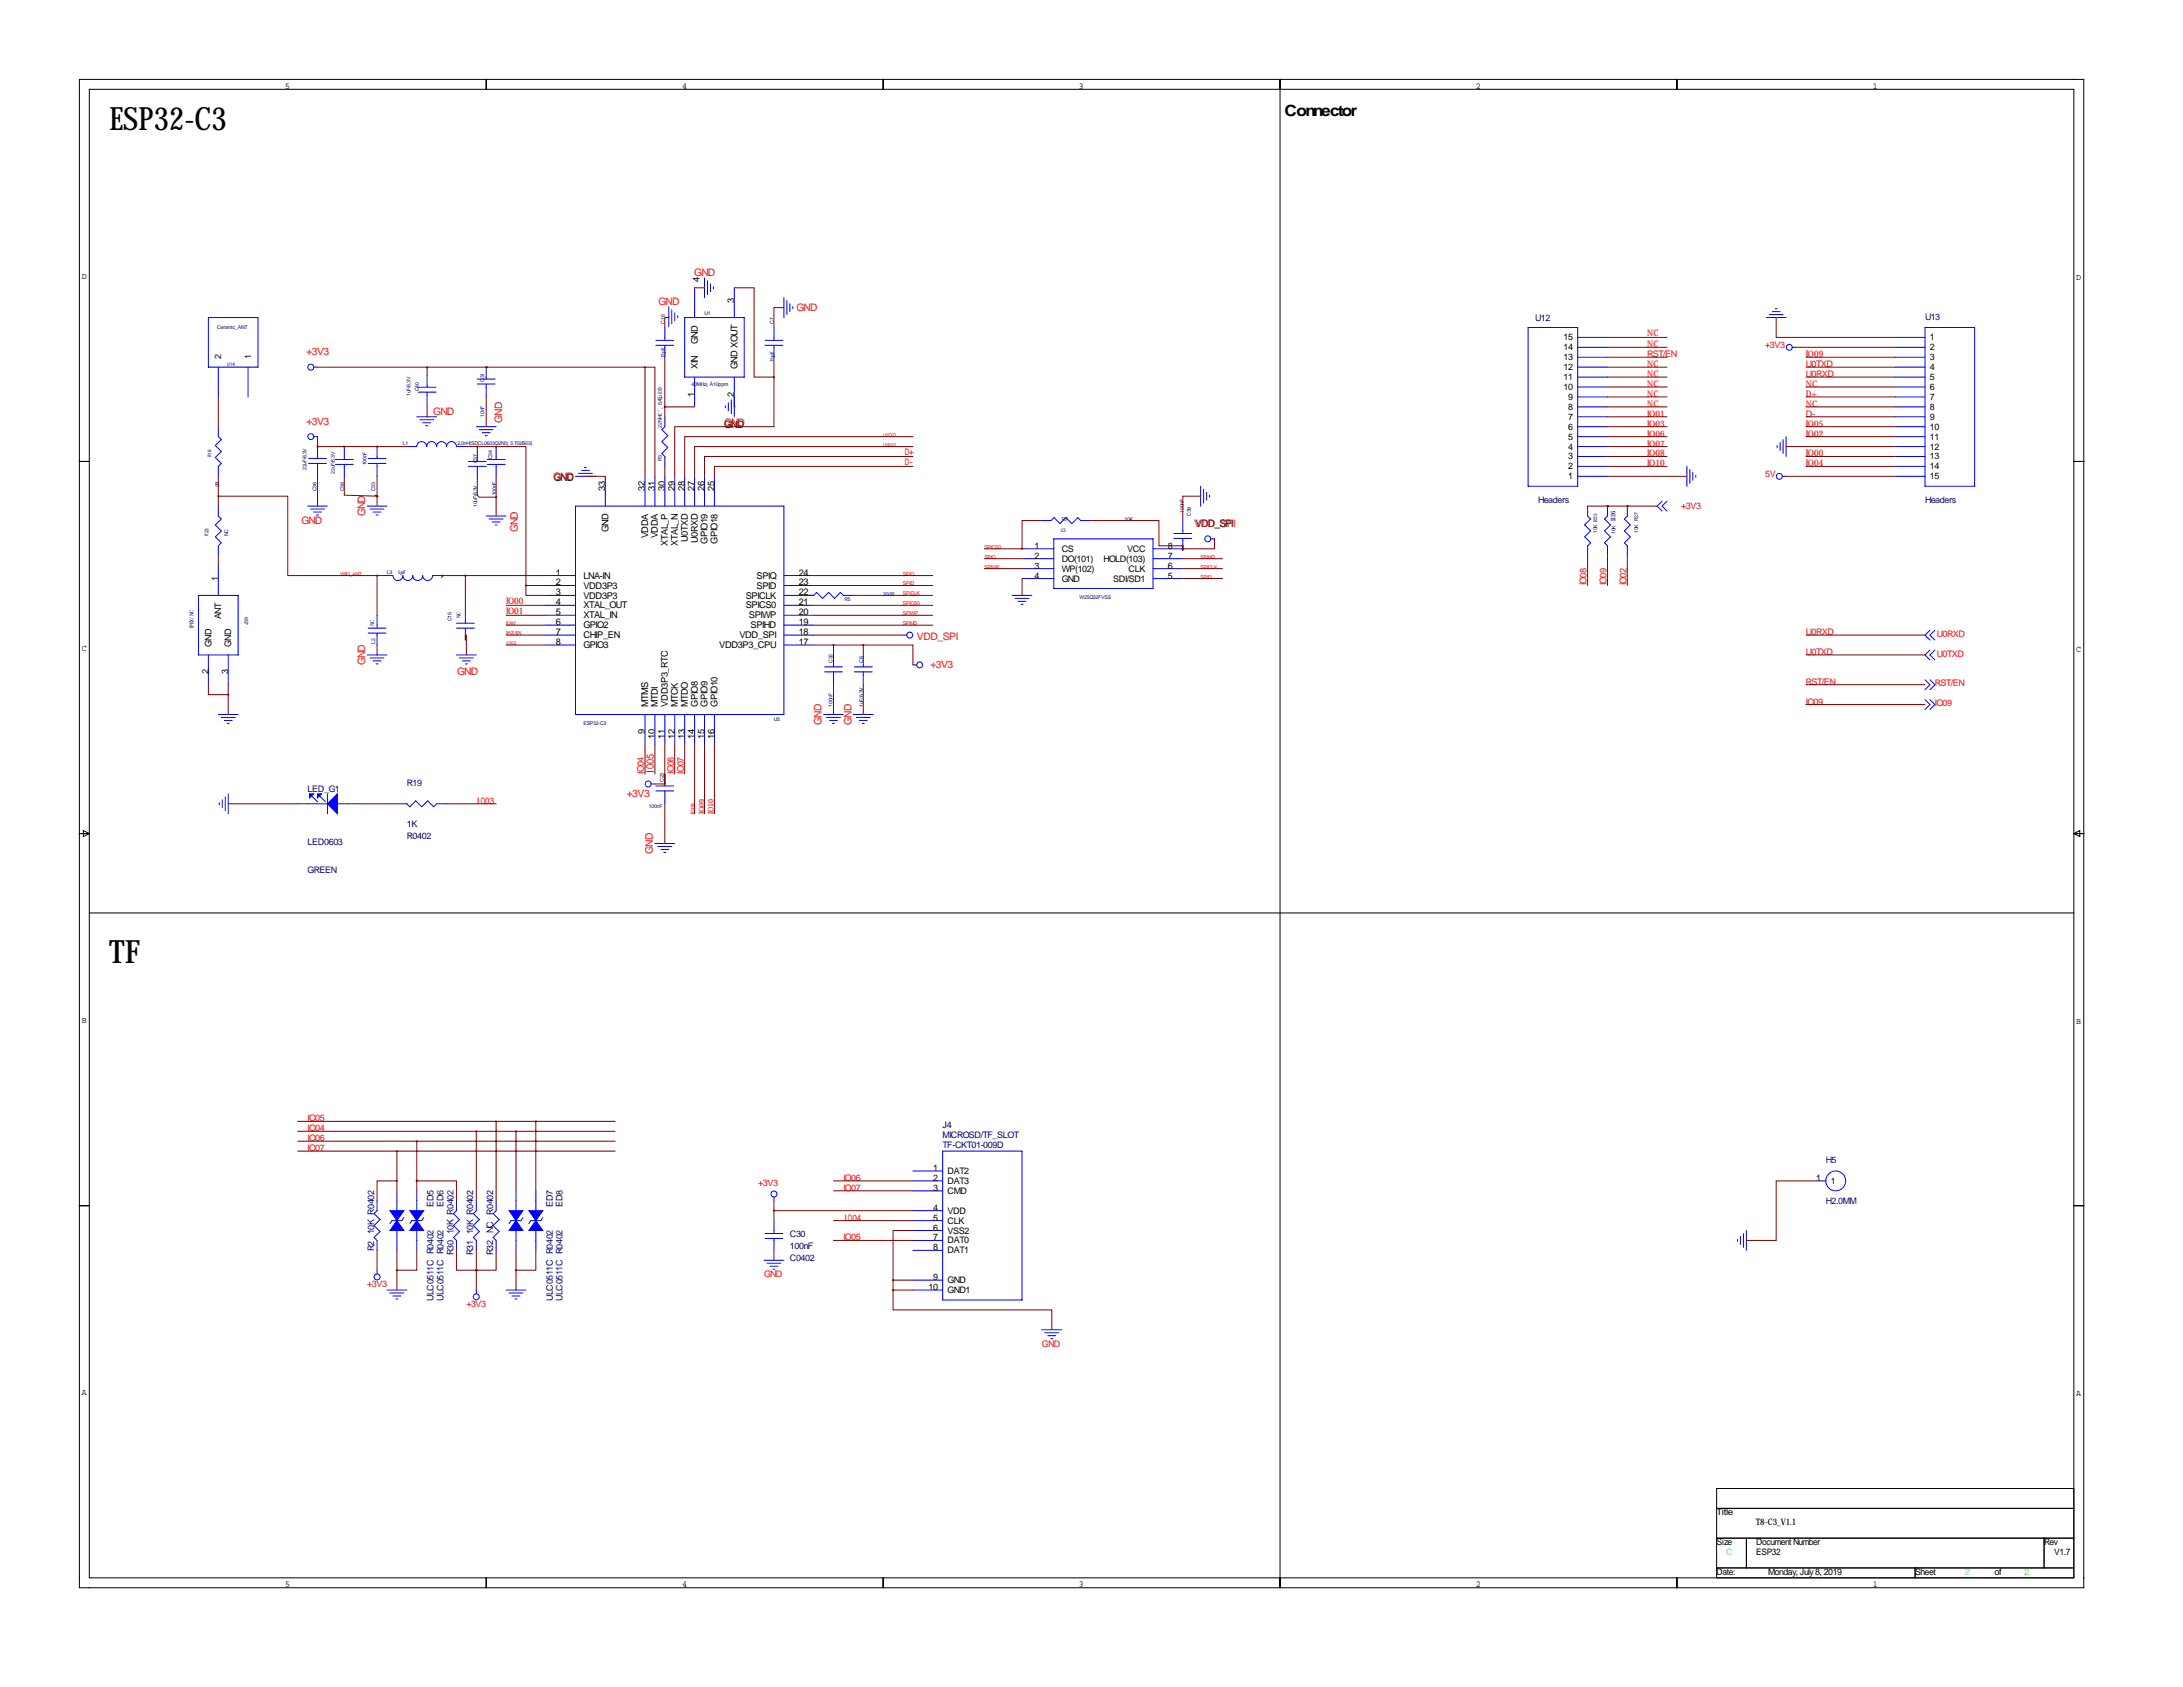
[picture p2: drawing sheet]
<svg xmlns="http://www.w3.org/2000/svg" width="559mm" height="432mm" viewBox="0 0 559 432" stroke-linecap="round" stroke-linejoin="round" font-family="sans-serif">
<defs><g id="words">
<g font-size="8.2">
<text x="28" y="33.2">ESP32-C3</text>
<text x="28" y="246.5">TF</text>
</g>
<text font-size="4" x="328.8" y="29.7">Connector</text>
<g font-size="2.6" fill="#f00">
<text x="177.7" y="70.6">GND</text>
<text x="168.6" y="78">GND</text>
<text x="203.9" y="79.5">GND</text>
<text x="78.4" y="90.9">+3V3</text>
<text x="110.9" y="106.2">GND</text>
<text x="78.4" y="108.7">+3V3</text>
<text x="128.5" y="108.3" transform="rotate(-90 128.5 108.3)">GND</text>
<text x="185.3" y="108.9">GND</text>
<text x="141.6" y="122.8">GND</text>
<text x="77.1" y="134.1">GND</text>
<text x="93.5" y="132.2" transform="rotate(-90 93.5 132.2)">GND</text>
<text x="132.6" y="136.2" transform="rotate(-90 132.6 136.2)">GND</text>
<text x="305.7" y="134.9">VDD_SPI</text>
<text x="234.7" y="163.7">VDD_SPI</text>
<text x="93.5" y="170.3" transform="rotate(-90 93.5 170.3)">GND</text>
<text x="117" y="172.7">GND</text>
<text x="238.2" y="170.9">+3V3</text>
<text x="210.3" y="185.5" transform="rotate(-90 210.3 185.5)">GND</text>
<text x="217.9" y="185.5" transform="rotate(-90 217.9 185.5)">GND</text>
<text x="160.5" y="204">+3V3</text>
<text x="167.1" y="218.5" transform="rotate(-90 167.1 218.5)">GND</text>
</g>
<g font-size="2.6">
<text x="185.4" y="109.5">GND</text>
<text x="306.1" y="135">VDD_SPI</text>
</g>
<g font-size="2.4">
<text x="179.1" y="72.1" transform="rotate(-90 179.1 72.1)">4</text>
<text x="188" y="77.5" transform="rotate(-90 188 77.5)">3</text>
<text x="178.6" y="88" transform="rotate(-90 178.6 88)">GND</text>
<text x="178.6" y="94.5" transform="rotate(-90 178.6 94.5)">XIN</text>
<text x="188.8" y="94.5" transform="rotate(-90 188.8 94.5)">GND XOUT</text>
<text x="177.8" y="101.5" transform="rotate(-90 177.8 101.5)">1</text>
<text x="188" y="101.5" transform="rotate(-90 188 101.5)">2</text>
<text x="154.9" y="125.7" transform="rotate(-90 154.9 125.7)">33</text>
<text x="165.1" y="125.7" transform="rotate(-90 165.1 125.7)">32</text>
<text x="167.6" y="125.7" transform="rotate(-90 167.6 125.7)">31</text>
<text x="170.2" y="125.7" transform="rotate(-90 170.2 125.7)">30</text>
<text x="172.7" y="125.7" transform="rotate(-90 172.7 125.7)">29</text>
<text x="175.3" y="125.7" transform="rotate(-90 175.3 125.7)">28</text>
<text x="177.8" y="125.7" transform="rotate(-90 177.8 125.7)">27</text>
<text x="180.3" y="125.7" transform="rotate(-90 180.3 125.7)">26</text>
<text x="182.9" y="125.7" transform="rotate(-90 182.9 125.7)">25</text>
<text x="155.7" y="136.3" transform="rotate(-90 155.7 136.3)">GND</text>
<text x="165.9" y="137.8" transform="rotate(-90 165.9 137.8)">VDDA</text>
<text x="168.4" y="137.8" transform="rotate(-90 168.4 137.8)">VDDA</text>
<text x="171" y="139.7" transform="rotate(-90 171 139.7)">XTAL_P</text>
<text x="173.5" y="139.7" transform="rotate(-90 173.5 139.7)">XTAL_N</text>
<text x="176.1" y="138.6" transform="rotate(-90 176.1 138.6)">U0TXD</text>
<text x="178.6" y="138.9" transform="rotate(-90 178.6 138.9)">U0RXD</text>
<text x="181.1" y="139.1" transform="rotate(-90 181.1 139.1)">GPIO19</text>
<text x="183.7" y="139.1" transform="rotate(-90 183.7 139.1)">GPIO18</text>
<text x="142.3" y="147.3">1</text>
<text x="142.3" y="149.9">2</text>
<text x="149.4" y="148.1">LNA-IN</text>
<text x="193.6" y="148.1">SPIQ</text>
<text x="204.5" y="149.9">23</text>
<text x="204.5" y="147.3">24</text>
<text x="142.3" y="152.4">3</text>
<text x="142.3" y="154.9">4</text>
<text x="149.4" y="150.7">VDD3P3</text>
<text x="149.4" y="153.2">VDD3P3</text>
<text x="149.4" y="155.7">XTAL_OUT</text>
<text x="190.9" y="155.7">SPICS0</text>
<text x="190.9" y="153.2">SPICLK</text>
<text x="193.6" y="150.7">SPID</text>
<text x="204.5" y="154.9">21</text>
<text x="204.5" y="152.4">22</text>
<text x="142.3" y="160">6</text>
<text x="142.3" y="157.5">5</text>
<text x="149.4" y="160.8">GPIO2</text>
<text x="149.4" y="158.3">XTAL_IN</text>
<text x="191.7" y="158.3">SPIWP</text>
<text x="192.1" y="160.8">SPIHD</text>
<text x="204.5" y="160">19</text>
<text x="204.5" y="157.5">20</text>
<text x="142.3" y="162.6">7</text>
<text x="142.3" y="165.1">8</text>
<text x="149.4" y="163.4">CHIP_EN</text>
<text x="149.4" y="165.9">GPIO3</text>
<text x="184.1" y="165.9">VDD3P3_CPU</text>
<text x="189.3" y="163.4">VDD_SPI</text>
<text x="204.5" y="165.1">17</text>
<text x="204.5" y="162.6">18</text>
<text x="165.9" y="180.8" transform="rotate(-90 165.9 180.8)">MTMS</text>
<text x="168.4" y="180.8" transform="rotate(-90 168.4 180.8)">MTDI</text>
<text x="171" y="180.8" transform="rotate(-90 171 180.8)">VDD3P3_RTC</text>
<text x="173.5" y="180.8" transform="rotate(-90 173.5 180.8)">MTCK</text>
<text x="176.1" y="180.8" transform="rotate(-90 176.1 180.8)">MTDO</text>
<text x="178.6" y="180.8" transform="rotate(-90 178.6 180.8)">GPIO8</text>
<text x="181.1" y="180.8" transform="rotate(-90 181.1 180.8)">GPIO9</text>
<text x="183.7" y="180.8" transform="rotate(-90 183.7 180.8)">GPIO10</text>
<text x="165.1" y="187.9" transform="rotate(-90 165.1 187.9)">9</text>
<text x="167.6" y="189.1" transform="rotate(-90 167.6 189.1)">10</text>
<text x="170.2" y="189.1" transform="rotate(-90 170.2 189.1)">11</text>
<text x="172.7" y="189.1" transform="rotate(-90 172.7 189.1)">12</text>
<text x="175.3" y="189.1" transform="rotate(-90 175.3 189.1)">13</text>
<text x="177.8" y="189.1" transform="rotate(-90 177.8 189.1)">14</text>
<text x="180.3" y="189.1" transform="rotate(-90 180.3 189.1)">15</text>
<text x="182.9" y="189.1" transform="rotate(-90 182.9 189.1)">16</text>
</g>
<g font-size="2.4" fill="#f00">
<text x="406.1" y="149.9" transform="rotate(-90 406.1 149.9)">IO08</text>
<text x="411.2" y="149.9" transform="rotate(-90 411.2 149.9)">IO09</text>
<text x="416.3" y="149.9" transform="rotate(-90 416.3 149.9)">IO02</text>
</g>
<g font-size="2.3">
<text x="73" y="22.7">5</text>
<text x="174.6" y="22.7">4</text>
<text x="276.2" y="22.7">3</text>
<text x="377.8" y="22.7">2</text>
<text x="479.4" y="22.7">1</text>
<text x="20.9" y="71.4">D</text>
<text x="531.5" y="71.7">D</text>
<text x="400.3" y="89.7">14</text>
<text x="400.3" y="87.1">15</text>
<text x="494" y="87.1">1</text>
<text x="494" y="89.7">2</text>
<text x="56.6" y="91.9" transform="rotate(-90 56.6 91.9)">2</text>
<text x="64.3" y="91.9" transform="rotate(-90 64.3 91.9)">1</text>
<text x="400.3" y="94.7">12</text>
<text x="400.3" y="92.2">13</text>
<text x="494" y="92.2">3</text>
<text x="494" y="94.7">4</text>
<text x="400.3" y="99.8">10</text>
<text x="400.3" y="97.3">11</text>
<text x="494" y="97.3">5</text>
<text x="494" y="99.8">6</text>
<text x="401.4" y="107.4">7</text>
<text x="401.4" y="104.9">8</text>
<text x="401.4" y="102.4">9</text>
<text x="494" y="102.4">7</text>
<text x="494" y="104.9">8</text>
<text x="494" y="107.4">9</text>
<text x="401.4" y="112.5">5</text>
<text x="401.4" y="110">6</text>
<text x="494" y="110">10</text>
<text x="494" y="112.5">11</text>
<text x="401.4" y="117.6">3</text>
<text x="401.4" y="115.1">4</text>
<text x="494" y="115.1">12</text>
<text x="494" y="117.6">13</text>
<text x="401.4" y="122.7">1</text>
<text x="401.4" y="120.1">2</text>
<text x="494" y="120.1">14</text>
<text x="494" y="122.7">15</text>
<text x="264.8" y="140.5">1</text>
<text x="264.8" y="143">2</text>
<text x="271.8" y="141.2">CS</text>
<text x="271.8" y="143.8">DO(101)</text>
<text x="282.4" y="143.8">HOLD(103)</text>
<text x="288.5" y="141.2">VCC</text>
<text x="299" y="140.5">8</text>
<text x="299" y="143">7</text>
<text x="55.9" y="148.6" transform="rotate(-90 55.9 148.6)">1</text>
<text x="264.8" y="145.5">3</text>
<text x="264.8" y="148.1">4</text>
<text x="271.8" y="146.3">WP(102)</text>
<text x="271.8" y="148.8">GND</text>
<text x="285" y="148.8">SDI/SD1</text>
<text x="288.9" y="146.3">CLK</text>
<text x="299" y="145.5">6</text>
<text x="299" y="148.1">5</text>
<text x="56.6" y="158.5" transform="rotate(-90 56.6 158.5)">ANT</text>
<text x="20.9" y="166.7">C</text>
<text x="54.1" y="165.6" transform="rotate(-90 54.1 165.6)">GND</text>
<text x="59.2" y="165.6" transform="rotate(-90 59.2 165.6)">GND</text>
<text x="531.5" y="166.9">C</text>
<text x="53.3" y="172.6" transform="rotate(-90 53.3 172.6)">2</text>
<text x="58.4" y="172.6" transform="rotate(-90 58.4 172.6)">3</text>
<text x="20.9" y="261.9">B</text>
<text x="531.5" y="262.2">B</text>
<text x="238.9" y="299.7">1</text>
<text x="238.9" y="302.3">2</text>
<text x="238.9" y="304.8">3</text>
<text x="242.6" y="303">DAT3</text>
<text x="242.6" y="305.6">CMD</text>
<text x="242.6" y="300.5">DAT2</text>
<text x="464.9" y="302.3">1</text>
<text x="468.6" y="303">1</text>
<text x="238.9" y="309.9">4</text>
<text x="242.6" y="310.6">VDD</text>
<text x="238.9" y="312.4">5</text>
<text x="238.9" y="315">6</text>
<text x="238.9" y="317.5">7</text>
<text x="242.6" y="313.2">CLK</text>
<text x="242.6" y="315.7">VSS2</text>
<text x="238.9" y="320">8</text>
<text x="242.6" y="318.3">DAT0</text>
<text x="242.6" y="320.8">DAT1</text>
<text x="238.9" y="327.7">9</text>
<text x="242.6" y="328.4">GND</text>
<text x="237.7" y="330.2">10</text>
<text x="242.6" y="331">GND1</text>
<text x="20.9" y="357.2">A</text>
<text x="531.5" y="357.4">A</text>
<text x="439.4" y="387.9">Title</text>
<text x="439.4" y="395.5">Size</text>
<text x="449.6" y="390.4">T8-C3_V1.1</text>
<text x="449.6" y="395.5">Document Number</text>
<text x="523.2" y="395.5">Rev</text>
<text x="449.6" y="398">ESP32</text>
<text x="525.8" y="398">V1.7</text>
<text x="73" y="406.2">5</text>
<text x="174.6" y="406.2">4</text>
<text x="276.2" y="406.2">3</text>
<text x="377.8" y="406.2">2</text>
<text x="439.4" y="403.1">Date:</text>
<text x="452.6" y="403.1">Monday, July 8, 2019</text>
<text x="479.4" y="406.2">1</text>
<text x="490.2" y="403.1">Sheet</text>
<text x="510.5" y="403.1">of</text>
</g>
<g font-size="2.3" fill="#000080">
<text x="392.9" y="82">U12</text>
<text x="492.8" y="81.8">U13</text>
<text x="393.7" y="128.8">Headers</text>
<text x="492.8" y="128.8">Headers</text>
<text x="78.7" y="202.7">LED_G1</text>
<text x="104.1" y="201.2">R19</text>
<text x="104.1" y="214.6">R0402</text>
<text x="104.1" y="211.6">1K</text>
<text x="78.7" y="216.2">LED0603</text>
<text x="78.7" y="223.5">GREEN</text>
<text x="241.3" y="288.8">J4</text>
<text x="241.3" y="293.9">TF-CKT01-009D</text>
<text x="241.3" y="291.3">MICROSD/TF_SLOT</text>
<text x="467.4" y="297.7">H5</text>
<text x="111" y="308.9" transform="rotate(-90 111 308.9)">ED5</text>
<text x="113.5" y="308.9" transform="rotate(-90 113.5 308.9)">ED6</text>
<text x="126.2" y="310.9" transform="rotate(-90 126.2 310.9)">R0402</text>
<text x="141.5" y="308.9" transform="rotate(-90 141.5 308.9)">ED7</text>
<text x="144" y="308.9" transform="rotate(-90 144 308.9)">ED8</text>
<text x="467.4" y="308.1">H2.0MM</text>
<text x="95.8" y="316" transform="rotate(-90 95.8 316)">10K R0402</text>
<text x="116.1" y="316" transform="rotate(-90 116.1 316)">10K R0402</text>
<text x="121.2" y="316" transform="rotate(-90 121.2 316)">10K R0402</text>
<text x="126.2" y="315.7" transform="rotate(-90 126.2 315.7)">NC</text>
<text x="202.2" y="316.7">C30</text>
<text x="95.8" y="320.3" transform="rotate(-90 95.8 320.3)">R2</text>
<text x="116.1" y="321.3" transform="rotate(-90 116.1 321.3)">R30</text>
<text x="121.2" y="321.3" transform="rotate(-90 121.2 321.3)">R31</text>
<text x="126.2" y="321.3" transform="rotate(-90 126.2 321.3)">R32</text>
<text x="202.2" y="322.8">C0402</text>
<text x="202.2" y="319.8">100nF</text>
<text x="111" y="333" transform="rotate(-90 111 333)">ULC0511C R0402</text>
<text x="113.5" y="333" transform="rotate(-90 113.5 333)">ULC0511C R0402</text>
<text x="141.5" y="333" transform="rotate(-90 141.5 333)">ULC0511C R0402</text>
<text x="144" y="333" transform="rotate(-90 144 333)">ULC0511C R0402</text>
</g>
<g font-size="2.3" fill="#f00">
<text x="421.6" y="88.9">NC</text>
<text x="421.6" y="86.1">NC</text>
<text x="451.9" y="89.2">+3V3</text>
<text x="421.6" y="91.4">RST/EN</text>
<text x="421.6" y="94">NC</text>
<text x="462.3" y="91.4">IO09</text>
<text x="462.3" y="94">U0TXD</text>
<text x="421.6" y="96.5">NC</text>
<text x="421.6" y="99.1">NC</text>
<text x="421.6" y="101.6">NC</text>
<text x="462.3" y="101.6">D+</text>
<text x="462.3" y="99.1">NC</text>
<text x="462.3" y="96.5">U0RXD</text>
<text x="421.6" y="106.7">IO01</text>
<text x="421.6" y="104.1">NC</text>
<text x="462.3" y="104.1">NC</text>
<text x="462.3" y="106.7">D-</text>
<text x="421.6" y="111.8">IO06</text>
<text x="421.6" y="109.2">IO03</text>
<text x="462.3" y="109.2">IO05</text>
<text x="462.3" y="111.8">IO02</text>
<text x="231.6" y="116.6">D+</text>
<text x="231.6" y="119.1">D-</text>
<text x="421.6" y="114.3">IO07</text>
<text x="421.6" y="119.4">IO10</text>
<text x="421.6" y="116.8">IO08</text>
<text x="462.3" y="119.4">IO04</text>
<text x="462.3" y="116.8">IO00</text>
<text x="451.9" y="122.2">5V</text>
<text x="430.4" y="130.3">+3V3</text>
<text x="129.5" y="154.7">IO00</text>
<text x="129.5" y="157.2">IO01</text>
<text x="462.3" y="162.6">U0RXD</text>
<text x="462.3" y="167.6">U0TXD</text>
<text x="495.8" y="163.1">U0RXD</text>
<text x="495.8" y="168.1">U0TXD</text>
<text x="462.3" y="175.3">RST/EN</text>
<text x="495.3" y="175.5">RST/EN</text>
<text x="462.3" y="180.3">IO09</text>
<text x="495.3" y="180.6">IO09</text>
<text x="164.8" y="198.1" transform="rotate(-90 164.8 198.1)">IO04</text>
<text x="172.5" y="198.1" transform="rotate(-90 172.5 198.1)">IO06</text>
<text x="175" y="198.1" transform="rotate(-90 175 198.1)">IO07</text>
<text x="121.9" y="205.7">IO03</text>
<text x="78.7" y="287">IO05</text>
<text x="78.7" y="289.6">IO04</text>
<text x="78.7" y="292.1">IO06</text>
<text x="78.7" y="294.6">IO07</text>
<text x="194.1" y="303.5">+3V3</text>
<text x="215.9" y="304.8">IO07</text>
<text x="215.9" y="302.3">IO06</text>
<text x="215.9" y="317.5">IO05</text>
<text x="215.9" y="312.4">IO04</text>
<text x="94" y="329.4">+3V3</text>
<text x="195.6" y="326.9">GND</text>
<text x="119.4" y="334.5">+3V3</text>
<text x="266.7" y="344.7">GND</text>
</g>
<g font-size="2.3" fill="#0f0">
<text x="442" y="398">C</text>
<text x="502.9" y="403.1">2</text>
<text x="518.2" y="403.1">2</text>
</g>
<g font-size="2" fill="#f00">
<text x="180.3" y="208.3" transform="rotate(-90 180.3 208.3)">IO09</text>
<text x="182.6" y="208.3" transform="rotate(-90 182.6 208.3)">IO10</text>
</g>
<text font-size="1.6" fill="#000080" x="413.5" y="133.4" transform="rotate(-90 413.5 133.4)">R26</text>
<g font-size="1.3" fill="#000080">
<text x="170.2" y="82.8" transform="rotate(-90 170.2 82.8)">C16</text>
<text x="180.3" y="80.5">U1</text>
<text x="198.1" y="82.8" transform="rotate(-90 198.1 82.8)">C7</text>
<text x="55.6" y="84.3">Ceramic_ANT</text>
<text x="58.2" y="93.7">U14</text>
<text x="170.2" y="91.7" transform="rotate(-90 170.2 91.7)">12pF</text>
<text x="198.1" y="92.7" transform="rotate(-90 198.1 92.7)">15pF</text>
<text x="105.1" y="101.3" transform="rotate(-90 105.1 101.3)">1uF/6.3V</text>
<text x="107.2" y="100.2" transform="rotate(-90 107.2 100.2)">C40</text>
<text x="124" y="97.8" transform="rotate(-90 124 97.8)">C31</text>
<text x="177" y="98.8">40MHz¡À10ppm</text>
<text x="124" y="106.7" transform="rotate(-90 124 106.7)">10nF</text>
<text x="103.1" y="113.8">L1</text>
<text x="117.1" y="113.8">2.0nH(SDCL0603Q2N0¡õT02B03)</text>
<text x="169.4" y="109.5" transform="rotate(-90 169.4 109.5)">22NH£¨¸ßÆµ£©</text>
<text x="93.8" y="119.1" transform="rotate(-90 93.8 119.1)">100nF</text>
<text x="122.2" y="118.6" transform="rotate(-90 122.2 118.6)">C37</text>
<text x="126" y="117.6" transform="rotate(-90 126 117.6)">C34</text>
<text x="169.4" y="118.1" transform="rotate(-90 169.4 118.1)">R3</text>
<text x="56.1" y="124.7" transform="rotate(-90 56.1 124.7)">0R</text>
<text x="78.4" y="120.3" transform="rotate(-90 78.4 120.3)">22uF/6.3V</text>
<text x="81" y="125.7" transform="rotate(-90 81 125.7)">C36</text>
<text x="85.8" y="121.3" transform="rotate(-90 85.8 121.3)">22uF/6.3V</text>
<text x="88.1" y="125.7" transform="rotate(-90 88.1 125.7)">C38</text>
<text x="96" y="125.7" transform="rotate(-90 96 125.7)">C33</text>
<text x="122.2" y="129.8" transform="rotate(-90 122.2 129.8)">10uF/6.3V</text>
<text x="127" y="126.7" transform="rotate(-90 127 126.7)">100nF</text>
<text x="303" y="131.2" transform="rotate(-90 303 131.2)">100nF</text>
<text x="58.4" y="137.2" transform="rotate(-90 58.4 137.2)">NC</text>
<text x="271.5" y="136.1">U3</text>
<text x="271.8" y="133.2">R7</text>
<text x="287.8" y="133.2">10K</text>
<text x="304.8" y="132.1" transform="rotate(-90 304.8 132.1)">C39</text>
<text x="408.8" y="136.4" transform="rotate(-90 408.8 136.4)">10K R25</text>
<text x="413.5" y="136.7" transform="rotate(-90 413.5 136.7)">10K</text>
<text x="419.4" y="136.4" transform="rotate(-90 419.4 136.4)">10K R27</text>
<text x="99.1" y="146.8">L3</text>
<text x="101.9" y="146.8">1pF</text>
<text x="216.2" y="153.9">R5</text>
<text x="226.1" y="152.7">200R</text>
<text x="276.4" y="153.4">W25Q32FVSS</text>
<text x="49.5" y="160.8" transform="rotate(-90 49.5 160.8)">IPEX/ NC</text>
<text x="63.5" y="160" transform="rotate(-90 63.5 160)">J39</text>
<text x="95.8" y="160.3" transform="rotate(-90 95.8 160.3)">NC</text>
<text x="115.6" y="159" transform="rotate(-90 115.6 159)">C15</text>
<text x="117.9" y="158.2" transform="rotate(-90 117.9 158.2)">NC</text>
<text x="96" y="164.8" transform="rotate(-90 96 164.8)">L2</text>
<text x="213.1" y="169.7" transform="rotate(-90 213.1 169.7)">C32</text>
<text x="221" y="169.7" transform="rotate(-90 221 169.7)">C8</text>
<text x="149.4" y="185.7">ESP32-C3</text>
<text x="198.1" y="184.7">U5</text>
<text x="213.1" y="180.8" transform="rotate(-90 213.1 180.8)">100nF</text>
<text x="221" y="180.8" transform="rotate(-90 221 180.8)">1uF/6.3V</text>
<text x="169.9" y="200.2" transform="rotate(-90 169.9 200.2)">C23</text>
<text x="166.1" y="206.8">100nF</text>
</g>
<g font-size="1.3" fill="#f00">
<text x="226.1" y="111.8">U0TXD</text>
<text x="226.1" y="114.3">U0RXD</text>
<text x="252" y="143">SPIQ</text>
<text x="252" y="140.5">SPICS0</text>
<text x="307.3" y="143">SPIHD</text>
<text x="87.1" y="147.3">WIFI_ANT</text>
<text x="231.1" y="149.9">SPID</text>
<text x="231.1" y="147.3">SPIQ</text>
<text x="252" y="145.5">SPIWP</text>
<text x="307.3" y="148.1">SPID</text>
<text x="307.3" y="145.5">SPICLK</text>
<text x="231.1" y="152.4">SPICLK</text>
<text x="231.1" y="154.9">SPICS0</text>
<text x="129.5" y="160">IO02</text>
<text x="231.1" y="157.5">SPIWP</text>
<text x="231.1" y="160">SPIHD</text>
<text x="129.5" y="162.6">RST/EN</text>
<text x="129.5" y="165.1">IO03</text>
<text x="177.8" y="208.3" transform="rotate(-90 177.8 208.3)">IO08</text>
</g>
</g></defs>
<g fill="none" stroke="#000" stroke-width=".26">
<path d="M20.3 20.3h513.1v386.1h-513.1zM22.9 22.9h508v381h-508zM124.5 20.3v2.6M226.1 20.3v2.6M327.7 20.3v386.1M429.3 20.3v2.6M20.3 118.1h2.6M530.9 118.1h2.5M20.3 213.4h2.6M21.3 212.6l1.6 .8-1.6 .7zM530.9 213.4h2.5M530.9 213.4l1.5-.8v1.5z"/>
<path d="M22.9 233.7h508M20.3 308.6h2.6M530.9 308.6h2.5M439.4 386.1h91.5M439.4 393.7h91.5M447 393.7v7.6M523.2 393.7v7.6M530.9 381h-91.5v22.9M124.5 403.9v2.5M226.1 403.9v2.5M429.3 403.9v2.5M439.4 401.3h91.5"/>
<path d="M490.2 401.3v2.6"/>
</g>
<g fill="none" stroke="#00f" stroke-width=".26">
<path d="M171.2 78.5v5.1M172 79.3v3.6M177.8 73.7v7.6M180.3 71.1v5.1M181.1 71.9v3.5M181.9 72.6v2.1M182.6 73.4v.5M188 73.7v7.6M200.7 76.2v5.1M201.4 77v3.5M202.2 77.7v2.1M202.9 78.5v.5"/>
<path d="M453.6 79.8h2.1M454.4 79h.5M53.3 81.3h12.7v12.7h-12.7zM55.9 94v7.6M63.5 94v7.6M80.3 94h1M107 99.1h4.6M109.3 96.1v3M122.2 98.3h4.5M122.2 97h4.5M124.5 94v3M124.5 98.3v3.3"/>
<path d="M167.9 87.1h4.6M167.9 88.4h4.6M170.2 83.8v3.3M170.2 88.4v3M172.7 80.1v2M173.5 80.8v.5M175.3 81.3h15.2v15.2h-15.2zM177.8 96.5v7.6M188 96.5v10.2M195.8 87.1h4.6M195.8 88.4h4.6M198.1 83.8v3.3"/>
<path d="M198.1 88.4v3M391.2 83.8h12.7v40.7h-12.7zM403.9 99.1h7.6M403.9 96.5h7.6M403.9 94h7.6M403.9 91.4h7.6M403.9 88.9h7.6M403.9 86.4h7.6M452.1 81.3h5.1M452.9 80.5h3.5M458.7 88.9h1M485.1 99.1h7.7"/>
<path d="M485.1 96.5h7.7M485.1 94h7.7M485.1 91.4h7.7M485.1 88.9h7.7M485.1 86.4h7.7M492.8 83.8h12.7v40.7h-12.7zM55.9 109.2v2.6l.7 .7-1.5 1.5 1.5 1.6-1.5 1.5 1.5 1.5-.7 .8v2.5M79 118.6h4.6M79 117.3h4.6M80.3 111.8h1M81.3 114.3v3M81.3 118.6v3.3"/>
<path d="M85.9 118.9h4.5M85.9 117.6h4.5M88.1 114.6v3M88.1 118.9v3.3M94.2 118.6h4.6M94.2 117.3h4.6M96.5 114.3v3M96.5 118.6v3.3M104.1 114.3h2.6a1.27 1.27 0 0 1 1.3-1.3 1.27 1.27 0 0 1 1.2 1.3 1.27 1.27 0 0 1 1.3-1.3 1.27 1.27 0 0 1 1.3 1.3 1.27 1.27 0 0 1 1.2-1.3 1.27 1.27 0 0 1 1.3 1.3 1.27 1.27 0 0 1 1.3-1.3 1.27 1.27 0 0 1 1.2 1.3h2.6M106.7 106.7h5.1M107 100.4h4.6M107.4 107.4h3.6"/>
<path d="M108.2 108.2h2M109 109h.5M109.3 100.4v3.3M119.9 119.4h4.6M119.9 118.1h4.6M121.9 109.2h5.1M122.2 115.1v3M122.2 119.4v3.3M122.7 110h3.5M123.4 110.7h2.1M124.2 111.5h.5M124.7 118.9h4.6"/>
<path d="M124.7 117.6h4.6M127 114.6v3M127 118.9v3.3M149.6 119.6h.5M170.2 106.7v2.5l-.8 .8 1.5 1.5-1.5 1.5 1.5 1.6-1.5 1.5 .8 .7v2.6M185.7 103.9v.5M186.4 103.1v2.1M187.2 102.4v3.5M403.9 119.4h7.6M403.9 116.8h7.6M403.9 114.3h7.6M403.9 111.8h7.6"/>
<path d="M403.9 109.2h7.6M403.9 106.7h7.6M403.9 104.1h7.6M403.9 101.6h7.6M431.8 119.4v5.1M454.9 114v.6M455.7 113.3v2M456.4 112.5v3.6M457.2 111.8v5M485.1 119.4h7.7M485.1 116.8h7.7M485.1 114.3h7.7"/>
<path d="M485.1 111.8h7.7M485.1 109.2h7.7M485.1 106.7h7.7M485.1 104.1h7.7M485.1 101.6h7.7M55.9 129.5v2.6l.7 .7-1.5 1.6 1.5 1.5-1.5 1.5 1.5 1.5-.7 .8v2.5M78.7 129.5h5.1M79.5 130.3h3.6M80.3 131.1h2M81 131.8h.5M94 129.5h5.1M94.7 130.3h3.6"/>
<path d="M95.5 131.1h2M96.3 131.8h.5M124.5 132.1h5M125.2 132.8h3.6M126 133.6h2M126.7 134.4h.6M147.3 121.9h5.1M147.3 129.5h53.4v53.4h-53.4zM148.1 121.2h3.5M148.8 120.4h2.1M154.9 121.9v7.6M165.1 121.9v7.6"/>
<path d="M167.6 121.9v7.6M170.2 121.9v7.6M172.7 121.9v7.6M175.3 121.9v7.6M177.8 121.9v7.6M180.3 121.9v7.6M182.9 121.9v7.6M266.5 133.2h2.5l.8-.7 1.5 1.5 1.5-1.5 1.6 1.5 1.5-1.5 .8 .7h2.5M269.7 137.9h25.4v12.7h-25.4zM300.5 136.6h4.6M300.5 137.8h4.6M302.8 133.2v3.4"/>
<path d="M302.8 137.8v3.1M307.3 124.5v5M308.1 125.2v3.6M308.9 126v2M309.6 126.7v.6M309.9 137.9h1M403.9 121.9h7.6M406.4 129.5v2.6l.8 .7-1.6 1.6 1.6 1.5-1.6 1.5 1.6 1.5-.8 .8v2.5M411.5 129.5v2.6l-.8 .7 1.5 1.6-1.5 1.5 1.5 1.5-1.5 1.5 .8 .8v2.5M416.6 129.5v2.6l-.8 .7 1.5 1.6-1.5 1.5 1.5 1.5-1.5 1.5 .8 .8v2.5M425.4 128.3l-1.2 1.2 1.2 1.3M426.7 128.3l-1.3 1.2 1.3 1.3"/>
<path d="M432.6 120.1v3.6M433.3 120.9v2M434.1 121.7v.5M456.2 121.9h1M485.1 121.9h7.7M50.8 152.4h10.2v15.2h-10.2zM55.9 144.8v7.6M96.5 157.5v3.3M98 147.3h2.6a1.27 1.27 0 0 0 1.3 1.3 1.27 1.27 0 0 0 1.2-1.3 1.27 1.27 0 0 0 1.3 1.3 1.27 1.27 0 0 0 1.3-1.3 1.27 1.27 0 0 0 1.2 1.3 1.27 1.27 0 0 0 1.3-1.3 1.27 1.27 0 0 0 1.3 1.3 1.27 1.27 0 0 0 1.2-1.3h2.6M116.8 159.5h4.6M119.1 156.2v3.3M139.7 152.4h7.6"/>
<path d="M139.7 147.3h7.6M139.7 149.9h7.6M139.7 157.5h7.6M139.7 154.9h7.6M200.7 152.4h7.6l.7-.8 1.6 1.6 1.5-1.6 1.5 1.6 1.5-1.6 .8 .8h2.5M200.7 147.3h7.6M200.7 149.9h7.6M200.7 157.5h7.6M200.7 154.9h7.6M259.1 152.4h5.1M259.8 153.2h3.6M260.6 153.9h2"/>
<path d="M261.4 154.7h.5M262.1 140.5h7.6M262.1 143h7.6M262.1 145.5h7.6M262.1 148.1h7.6M295.1 140.5h7.7M295.1 143h7.7M295.1 145.5h7.7M295.1 148.1h7.7M53.3 167.6v7.7M58.4 167.6v7.7M94 167.6h5.1"/>
<path d="M94.2 160.8h4.6M94.2 162.1h4.6M94.7 168.4h3.6M95.5 169.2h2M96.3 169.9h.5M96.5 162.1v3M116.8 160.8h4.6M116.8 167.6h5.1M117.6 168.4h3.6M118.4 169.2h2M119.1 160.8v3M119.1 169.9h.5"/>
<path d="M139.7 162.6h7.6M139.7 160h7.6M139.7 165.1h7.6M200.7 162.6h7.6M200.7 160h7.6M200.7 165.1h7.6M211.1 172h4.5M211.1 170.7h4.5M213.4 167.6v3.1M213.4 172v3.3M218.7 172h4.6M218.7 170.7h4.6"/>
<path d="M221 167.6v3.1M221 172v3.3M231.1 162.6h1.1M233.7 170.2h1M492.8 179.1l1.2 1.2-1.2 1.3M492.8 174l1.2 1.3-1.2 1.2M494 161.3l-1.2 1.3 1.2 1.2M494 166.4l-1.2 1.2 1.2 1.3M494 179.1l1.3 1.2-1.3 1.3M494 174l1.3 1.3-1.3 1.2M495.3 161.3l-1.3 1.3 1.3 1.2M495.3 166.4l-1.3 1.2 1.3 1.3"/>
<path d="M55.9 182.9h5.1M56.6 183.6h3.6M57.4 184.4h2M58.2 185.2h.5M165.1 182.9v7.6M167.6 182.9v7.6M170.2 182.9v7.6M170.2 198.1v3.1M172.7 182.9v7.6M175.3 182.9v7.6M177.8 182.9v7.6M180.3 182.9v7.6"/>
<path d="M182.9 182.9v7.6M210.8 182.9h5.1M211.6 183.6h3.5M212.3 184.4h2.1M213.1 185.2h.5M218.4 182.9h5.1M219.2 183.6h3.6M220 184.4h2M220.7 185.2h.5M56.1 205.5v.5M56.9 204.7v2.1M57.7 204v3.5"/>
<path d="M58.4 203.2v5.1M76.2 205.7h7.6M79.8 203.7l1.5 1.5M81.8 203.7l1.5 1.5M83.8 203.2v5.1M86.4 205.7h5M101.6 205.7h2.5l.8 .8 1.5-1.5 1.5 1.5 1.6-1.5 1.5 1.5 .8-.8h2.5M166.6 200.7h1M167.6 215.9h5.1M167.9 202.4h4.6M167.9 201.2h4.6M168.4 216.7h3.6"/>
<path d="M169.2 217.4h2M169.9 218.2h.5M170.2 202.4v3.3M233.7 299.7h7.6M241.3 294.6h20.3v38.1h-20.3zM96.5 307.3v2.6l-.7 .7 1.5 1.6-1.5 1.5 1.5 1.5-1.5 1.5 .7 .8v2.5M101.6 304.8v5.1M101.6 315v5M103.4 311.7l-.5 .7h-2.6l-.5 .8M106.7 304.8v5.1M106.7 315v5M108.5 311.7l-.6 .7h-2.5l-.5 .8"/>
<path d="M116.8 307.3v2.6l-.7 .7 1.5 1.6-1.5 1.5 1.5 1.5-1.5 1.5 .7 .8v2.5M121.9 307.3v2.6l-.7 .7 1.5 1.6-1.5 1.5 1.5 1.5-1.5 1.5 .7 .8v2.5M127 307.3v2.6l-.8 .7 1.6 1.6-1.6 1.5 1.6 1.5-1.6 1.5 .8 .8v2.5M132.1 304.8v5.1M132.1 315v5M133.9 311.7l-.6 .7h-2.5l-.5 .8M137.2 304.8v5.1M137.2 315v5M138.9 311.7l-.5 .7h-2.5l-.5 .8M195.8 315.7h4.6M195.8 317h4.6M198.1 306.3v1"/>
<path d="M198.1 312.4v3.3M198.1 317v3M233.7 312.4h7.6M233.7 302.3h7.6M233.7 304.8h7.6M233.7 309.9h7.6M233.7 315h7.6M233.7 317.5h7.6M444.8 317.2v.6M445.5 316.5v2M446.3 315.7v3.6M447 315v5"/>
<path d="M464.8 302.3h2.6M96.5 325.1v1M99.1 330.2h5M99.8 331h3.6M100.6 331.7h2M101.3 332.5h.6M121.9 330.2v1M129.5 330.2h5.1M130.3 331h3.6M131.1 331.7h2M131.8 332.5h.5M195.6 322.6h5.1"/>
<path d="M196.3 323.3h3.6M197.1 324.1h2M197.9 324.9h.5M233.7 320h7.6M233.7 327.7h7.6M233.7 330.2h7.6M266.7 340.4h5.1M267.5 341.1h3.5M268.2 341.9h2.1M269 342.6h.5"/>
<circle cx="79.6" cy="94" r=".76"/>
<circle cx="458" cy="88.9" r=".76"/>
<circle cx="79.6" cy="111.8" r=".76"/>
<circle cx="309.2" cy="137.9" r=".76"/>
<circle cx="455.5" cy="121.9" r=".76"/>
<circle cx="232.9" cy="162.6" r=".76"/>
<circle cx="235.4" cy="170.2" r=".76"/>
<circle cx="165.9" cy="200.7" r=".76"/>
<circle cx="198.1" cy="305.6" r=".76"/>
<circle cx="469.9" cy="302.3" r="2.54"/>
<circle cx="96.5" cy="326.8" r=".76"/>
<circle cx="121.9" cy="331.9" r=".76"/>
</g>
<g fill="#00f" stroke="#00f" stroke-width=".26">
<path d="M99.8 309.9h3.6l-1.8 2.5z"/>
<path d="M101.6 312.4l1.8 2.6h-3.6z"/>
<path d="M104.9 309.9h3.6l-1.8 2.5z"/>
<path d="M106.7 312.4l1.8 2.6h-3.6z"/>
<path d="M130.3 309.9h3.6l-1.8 2.5z"/>
<path d="M132.1 312.4l1.8 2.6h-3.6z"/>
<path d="M135.4 309.9h3.5l-1.7 2.5z"/>
<path d="M137.2 312.4l1.7 2.6h-3.5z"/>
<path d="M86.4 203.2v5.1l-2.6-2.6z"/>
<path d="M81.3 203.2h1l-1 1z"/>
<path d="M79.2 203.2h1.1l-1.1 1z"/>
</g>
<g fill="none" stroke="#800000" stroke-width=".26">
<path d="M177.8 73.7h2.5M188 73.7h5v22.8h5.1M200.7 78.7h-2.6v5.1M81.3 94h83.8M109.3 94v2.1M124.5 94h.1M165.1 94h2.5v27.9M165.1 94v27.9M170.2 91.4v15.3M171.2 81.1v.2h-1v2.5M198.1 96.5v12.7h-25.4v12.7M198.1 91.4v5.1"/>
<path d="M411.5 91.4h15.2M411.5 99.1h15.2M411.5 96.5h15.2M411.5 88.9h15.2M411.5 94h15.2M411.5 86.4h15.2M454.7 81.3v5.1h30.4M459.7 88.9h25.4M462.3 91.4h22.8M462.3 99.1h22.8M462.3 96.5h22.8M462.3 94h22.8"/>
<path d="M55.9 101.6v7.6M81.3 114.3h.1M81.3 114.3h22.8M81.3 111.8v2.5M88.1 114.3v.3M96.5 114.3h.1M109.3 103.7l-.1 3M119.4 114.3h7.6M122.2 114.3v.8M124.5 101.6v7.6M127 114.3h7.6v35.6M127 114.3v.3"/>
<path d="M170.2 104.1h7.6M170.2 119.4v2.5M188 104.1h.1M233.7 114.3h-55.9v7.6M233.7 111.8h-58.4v10.1M233.7 116.8h-53.4v5.1M233.7 119.4h-50.8v2.5M411.5 109.2h15.2M411.5 101.6h15.2M411.5 111.8h15.2M411.5 119.4h15.2M411.5 104.1h15.2"/>
<path d="M411.5 106.7h15.2M411.5 116.8h15.2M411.5 114.3h15.2M457.2 114.3h27.9M462.3 109.2h22.8M462.3 101.6h22.8M462.3 111.8h22.8M462.3 119.4h22.8M462.3 104.1h22.8M462.3 106.7h22.8M462.3 116.8h22.8M55.9 127h17.8v20.3h22.8"/>
<path d="M55.9 121.9v7.6M81.3 121.9v7.6M88.1 122.2v4.5l8.4 .3M96 126.7l.5 .3M96.5 127h.1M96.5 121.9v7.6M122.2 122.7v4l.5 .6h4.3M127 122.2v9.9M149.9 121.9h5M266.5 133.2h-4.9v7.3M279.2 133.2h17.5v6.5h6.1v1.2M307.3 127h-4.5v6.2"/>
<path d="M310.9 137.9v2.6h-8.1M406.4 129.5h17.8M411.5 129.5h.1M411.5 121.9h20.3M416.6 129.5h.1M457.2 121.9h27.9M55.9 142.2v2.6M96.5 147.3v10.2M96.5 147.3h1.5M113.3 147.3h.1M113.3 147.3h26.4M113.3 147.3l-.3 .5"/>
<path d="M119.1 147.3v8.9M129.5 154.9h10.2M129.5 157.5h10.2M134.6 149.9v2.5h5.1M134.6 149.9h5.1M205.7 152.4h2.6M208.3 149.9h30.5M208.3 147.3h30.5M208.3 154.9h30.5M208.3 157.5h30.5M218.4 152.4h20.4M252 145.5h10.1"/>
<path d="M252 143h10.1M252 140.5h10.1M262.1 148.1h-.5v4.3M302.8 140.5h.1M302.8 148.1h10.1M302.8 145.5h10.1M302.8 143h10.1M406.4 142.2v7.7M411.5 142.2v7.7M416.6 142.2v7.7M53.3 175.3v2.5h5.1M58.4 175.3v7.6"/>
<path d="M96.5 165.1v2.5M119.1 163.8v-1.2h.3v5M129.5 162.6h10.2M129.5 165.1h10.2M129.5 160h10.2M208.3 162.6h22.8M208.3 165.1h12.7M208.3 160h30.5M213.4 165.1v2.5M213.4 175.3v7.6M221 165.1h12.7v5.1M221 165.1v2.5"/>
<path d="M221 175.3v7.6M462.3 162.6h30.5M462.3 167.6h30.5M462.3 175.3h30.5M165.1 190.5v7.6M167.6 190.5v7.6M170.2 190.5v10.2h-2.6M172.7 190.5v7.6M175.3 190.5v7.6M177.8 190.5v17.8M180.3 190.5v17.8M182.9 190.5v17.8"/>
<path d="M462.3 180.3h30.5M58.4 205.7h17.8M91.4 205.7h10.2M114.3 205.7h12.7M170.2 205.7v10.2M76.2 287h81.3M76.2 294.6h81.3M76.2 289.6h81.3M76.2 292.1h81.3M101.6 294.6v10.2M106.7 292.1v12.7M121.9 289.6v17.7"/>
<path d="M127 287v20.3M132.1 289.6v15.2M137.2 287v17.8M101.6 302.3h-5.1v5M106.7 302.3h10.1v5M198.1 309.9h35.6M198.1 307.3v5.1M213.4 317.5h20.3M213.4 304.8h20.3M213.4 312.4h20.3M213.4 302.3h20.3M233.7 315h-5.1v12.7"/>
<path d="M464.8 302.3h-10.1v15.2h-7.7M96.5 320v5.1M101.6 320v10.2M106.7 320v5.1h-5.1M116.8 320v5.1h5.1M121.9 325.1h.1M121.9 320v10.2M127 320v5.1h-5.1M132.1 320v10.2M137.2 320v5.1h-5.1M198.1 320v2.6M228.6 330.2v5.1h40.6v5.1"/>
<path d="M228.6 327.7h5.1M228.6 327.7v2.5M228.6 330.2h5.1"/>
</g>
<path d="M137.1 287a.05 .05 0 0 0 .1 0 .05 .05 0 0 0-.1 0zM213.3 165.1a.05 .05 0 0 0 .1 0 .05 .05 0 0 0-.1 0zM124.4 94a.05 .05 0 0 0 .1 0 .05 .05 0 0 0-.1 0zM88.1 114.3a.05 .05 0 0 0 .1 0 .05 .05 0 0 0-.1 0zM302.7 140.5a.05 .05 0 0 0 .1 0 .05 .05 0 0 0-.1 0zM302.7 139.7a.05 .05 0 0 0 .1 0 .05 .05 0 0 0-.1 0zM416.5 129.5a.05 .05 0 0 0 .1 0 .05 .05 0 0 0-.1 0z" fill="#800000" stroke="#800000" stroke-width=".51"/>
<use href="#words"/>
</svg>
